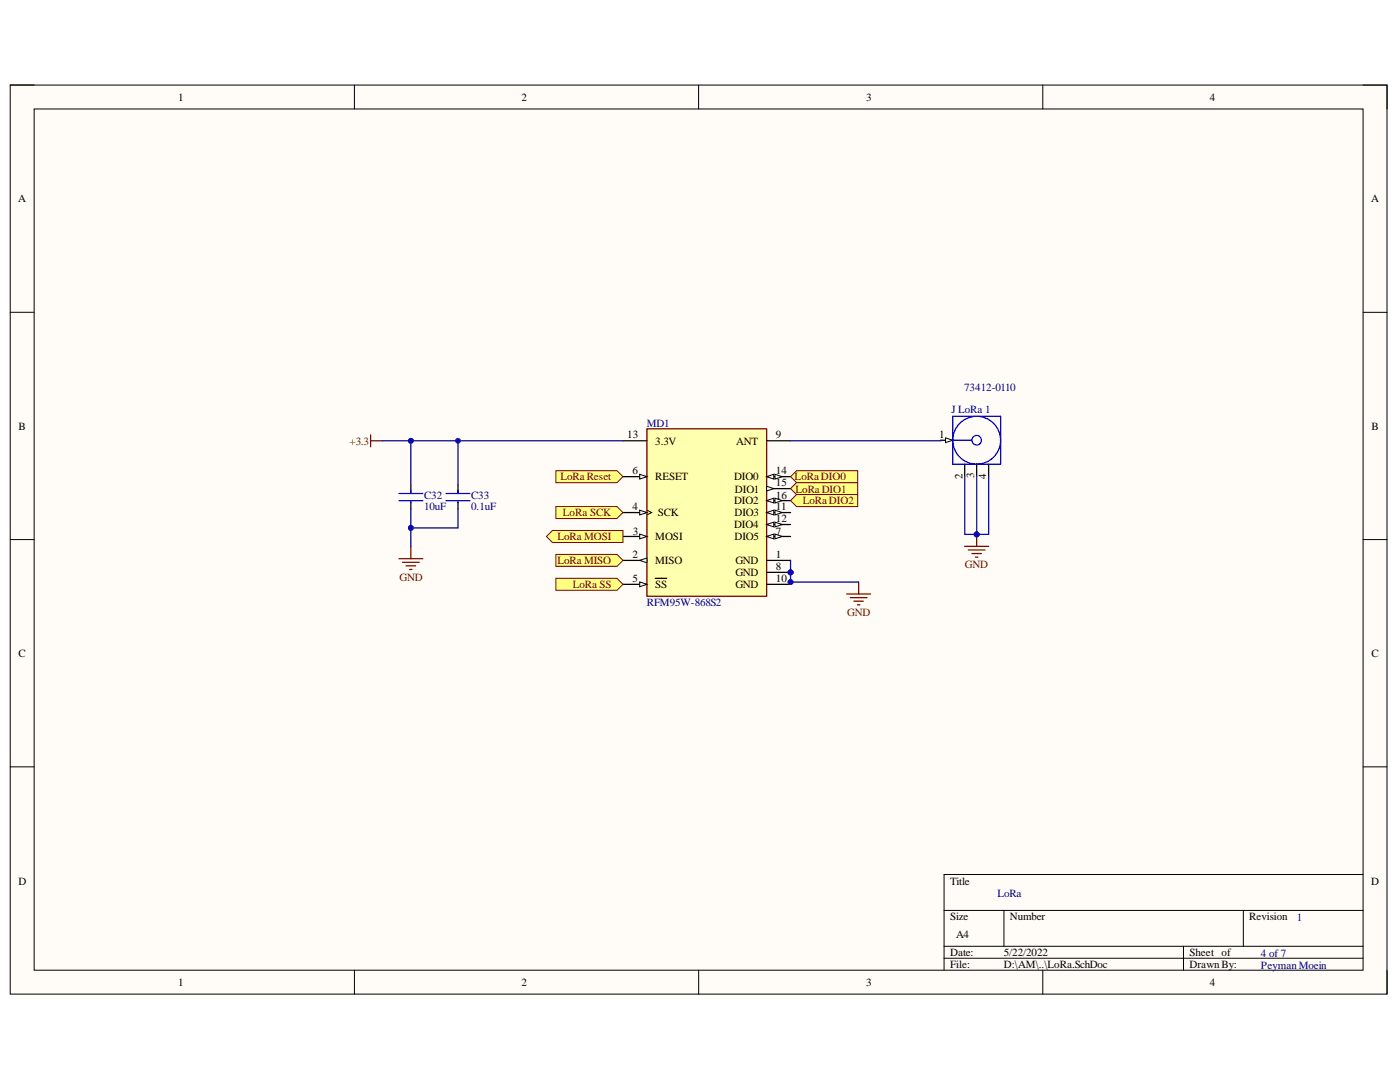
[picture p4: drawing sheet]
<svg xmlns="http://www.w3.org/2000/svg" width="279mm" height="216mm" viewBox="0 0 279 216" stroke-linecap="round" stroke-linejoin="round" font-family="sans-serif">
<defs><g id="words">
<g font-size="2.2">
<text x="35.6" y="20.1">1</text>
<text x="104.1" y="20.1">2</text>
<text x="172.9" y="20.1">3</text>
<text x="241.4" y="20.1">4</text>
<text x="3.6" y="40.4">A</text>
<text x="273.6" y="40.4">A</text>
<text x="3.7" y="85.7">B</text>
<text x="125.2" y="87.5">13</text>
<text x="130.8" y="88.8">3.3V</text>
<text x="146.9" y="88.8">ANT</text>
<text x="154.9" y="87.5">9</text>
<text x="187.4" y="87.4">1</text>
<text x="273.7" y="85.7">B</text>
<text x="126.2" y="94.7">6</text>
<text x="130.8" y="95.8">RESET</text>
<text x="146.5" y="95.8">DIO0</text>
<text x="154.9" y="94.7">14</text>
<text x="192.1" y="95.5" transform="rotate(-90 192.1 95.5)">2</text>
<text x="194.4" y="95.4" transform="rotate(-90 194.4 95.4)">3</text>
<text x="196.8" y="95.5" transform="rotate(-90 196.8 95.5)">4</text>
<text x="126.2" y="101.8">4</text>
<text x="146.5" y="100.7">DIO2</text>
<text x="146.7" y="98.3">DIO1</text>
<text x="154.9" y="97">15</text>
<text x="154.9" y="99.5">16</text>
<text x="154.9" y="101.8">11</text>
<text x="126.3" y="106.7">3</text>
<text x="130.8" y="107.8">MOSI</text>
<text x="131.3" y="103">SCK</text>
<text x="146.5" y="105.4">DIO4</text>
<text x="146.6" y="103">DIO3</text>
<text x="146.6" y="107.8">DIO5</text>
<text x="154.9" y="104.2">12</text>
<text x="154.9" y="106.7">7</text>
<text x="126.2" y="111.4">2</text>
<text x="130.8" y="112.6">MISO</text>
<text x="146.8" y="112.6">GND</text>
<text x="154.9" y="111.4">1</text>
<text x="154.9" y="113.7">8</text>
<text x="126.2" y="116.2">5</text>
<text x="130.8" y="117.4">SS</text>
<text x="146.8" y="114.9">GND</text>
<text x="146.8" y="117.4">GND</text>
<text x="154.9" y="116.2">10</text>
<text x="3.7" y="131.1">C</text>
<text x="273.7" y="131.1">C</text>
<text x="3.7" y="176.5">D</text>
<text x="189.6" y="176.5">Title</text>
<text x="273.6" y="176.5">D</text>
<text x="189.6" y="183.6">Size</text>
<text x="201.5" y="183.6">Number</text>
<text x="249.3" y="183.6">Revision</text>
<text x="189.6" y="190.8">Date:</text>
<text x="190.8" y="187.2">A4</text>
<text x="200.3" y="190.8">5/22/2022</text>
<text x="237.4" y="190.8">Sheet of</text>
<text x="35.6" y="196.8">1</text>
<text x="104.1" y="196.8">2</text>
<text x="172.9" y="196.8">3</text>
<text x="189.6" y="193.1">File:</text>
<text x="200.3" y="193.1">D:\AM\..\LoRa.SchDoc</text>
<text x="237.4" y="193.1">Drawn By:</text>
<text x="241.4" y="196.8">4</text>
</g>
<g font-size="2.2" fill="#000080">
<text x="189.9" y="82.4">J LoRa 1</text>
<text x="192.4" y="78">73412-0110</text>
<text x="129.1" y="85.1">MD1</text>
<text x="84.6" y="99.5">C32</text>
<text x="84.6" y="101.8">10uF</text>
<text x="94" y="99.5">C33</text>
<text x="94" y="101.8">0.1uF</text>
<text x="129.1" y="120.9">RFM95W-868S2</text>
<text x="199.1" y="179">LoRa</text>
<text x="258.8" y="183.8">1</text>
<text x="251.7" y="190.9">4 of 7</text>
<text x="251.7" y="193.4">PeymanMoein</text>
</g>
<g font-size="2.2" fill="#800000">
<text x="69.7" y="88.8">+3.3</text>
<text x="111.8" y="95.8">LoRa Reset</text>
<text x="158.6" y="95.8">LoRa DIO0</text>
<text x="158.8" y="98.3">LoRa DIO1</text>
<text x="160.2" y="100.7">LoRa DIO2</text>
<text x="111.2" y="107.8">LoRa MOSI</text>
<text x="112.3" y="103">LoRa SCK</text>
<text x="111.2" y="112.6">LoRa MISO</text>
<text x="192.6" y="113.3">GND</text>
<text x="79.7" y="115.9">GND</text>
<text x="114.3" y="117.4">LoRa SS</text>
<text x="169.1" y="122.9">GND</text>
</g>
</g></defs>
<path d="M2 17h274.8v181.4h-274.8z" fill-rule="evenodd" fill="#fffcf8"/>
<path d="M2 17h274.8v181.4h-274.8z" fill="none" stroke="#000" stroke-width=".2"/>
<path d="M6.8 21.7h265.2v171.9h-265.2z" fill-rule="evenodd" fill="#fffcf8"/>
<g fill="none" stroke="#000" stroke-width=".2">
<path d="M2 17h4.8M70.7 17v4.7M139.4 17v4.7M208.1 17v4.7M272 17h4.8v4.7M6.8 21.7h265.2v171.9h-265.2zM2 62.3h4.8M272 62.3h4.8M2 107.7h4.8M272 107.7h4.8M2 153h4.8M272 153h4.8"/>
<path d="M272 174.5h-83.6v19.1M70.7 193.6v4.8M139.4 193.6v4.8M188.4 181.7h83.6M188.4 188.8h83.6M188.4 191.2h83.6M200.4 181.7v7.1M208.1 193.6v4.8M236.2 188.8v4.8M248.1 181.7v7.1M276.8 193.6v4.8"/>
</g>
<path d="M74 86.8v2.3M74 88h2.4" fill="none" stroke="#800000" stroke-width=".25"/>
<circle cx="157.8" cy="114.2" r=".48" fill="#000080"/>
<circle cx="157.8" cy="114.2" r=".48" fill="none" stroke="#000080" stroke-width=".2"/>
<path d="M129.1 85.6h23.9v33.4h-23.9z" fill-rule="evenodd" fill="#ffffb0"/>
<path d="M129.1 85.6h23.9v33.4h-23.9z" fill="none" stroke="#800000" stroke-width=".25"/>
<path d="M153 95.1h4.8" fill="none" stroke="#000" stroke-width=".25"/>
<path d="M153 95.1l1.4-.5v1z" fill="#f8fcff"/>
<path d="M153 95.1l1.4-.5v1z" fill="none" stroke="#000" stroke-width=".2"/>
<path d="M154.7 94.6l1.4 .5-1.4 .5z" fill="#f8fcff"/>
<path d="M154.7 94.6l1.4 .5-1.4 .5z" fill="none" stroke="#000" stroke-width=".2"/>
<path d="M153 97.5h4.8" fill="none" stroke="#000" stroke-width=".25"/>
<path d="M153 97l1.4 .5-1.4 .5z" fill="#f8fcff"/>
<path d="M153 97l1.4 .5-1.4 .5z" fill="none" stroke="#000" stroke-width=".2"/>
<path d="M153 99.9h4.8" fill="none" stroke="#000" stroke-width=".25"/>
<path d="M153 99.9l1.4-.5v1z" fill="#f8fcff"/>
<path d="M153 99.9l1.4-.5v1z" fill="none" stroke="#000" stroke-width=".2"/>
<path d="M154.7 99.4l1.4 .5-1.4 .5z" fill="#f8fcff"/>
<path d="M154.7 99.4l1.4 .5-1.4 .5z" fill="none" stroke="#000" stroke-width=".2"/>
<path d="M153 102.3h4.8" fill="none" stroke="#000" stroke-width=".25"/>
<path d="M153 102.3l1.4-.5v.9z" fill="#f8fcff"/>
<path d="M153 102.3l1.4-.5v.9z" fill="none" stroke="#000" stroke-width=".2"/>
<path d="M154.7 101.8l1.4 .5-1.4 .4z" fill="#f8fcff"/>
<path d="M154.7 101.8l1.4 .5-1.4 .4z" fill="none" stroke="#000" stroke-width=".2"/>
<path d="M153 104.7h4.8" fill="none" stroke="#000" stroke-width=".25"/>
<path d="M153 104.7l1.4-.5v.9z" fill="#f8fcff"/>
<path d="M153 104.7l1.4-.5v.9z" fill="none" stroke="#000" stroke-width=".2"/>
<path d="M154.7 104.2l1.4 .5-1.4 .4z" fill="#f8fcff"/>
<path d="M154.7 104.2l1.4 .5-1.4 .4z" fill="none" stroke="#000" stroke-width=".2"/>
<path d="M153 107h4.8" fill="none" stroke="#000" stroke-width=".25"/>
<path d="M153 107l1.4-.4v.9z" fill="#f8fcff"/>
<path d="M153 107l1.4-.4v.9z" fill="none" stroke="#000" stroke-width=".2"/>
<path d="M154.7 106.6l1.4 .4-1.4 .5z" fill="#f8fcff"/>
<path d="M154.7 106.6l1.4 .4-1.4 .5z" fill="none" stroke="#000" stroke-width=".2"/>
<path d="M124.3 88h4.8M124.3 116.6h4.8" fill="none" stroke="#000" stroke-width=".25"/>
<path d="M127.7 116.1l1.4 .5-1.4 .5z" fill="#f8fcff"/>
<path d="M127.7 116.1l1.4 .5-1.4 .5z" fill="none" stroke="#000" stroke-width=".2"/>
<path d="M153 88h4.8M124.3 111.8h4.8M130.8 115.4h2.3" fill="none" stroke="#000" stroke-width=".25"/>
<path d="M127.7 111.8l1.4-.5v1z" fill="#f8fcff"/>
<path d="M127.7 111.8l1.4-.5v1z" fill="none" stroke="#000" stroke-width=".2"/>
<path d="M124.3 107h4.8" fill="none" stroke="#000" stroke-width=".25"/>
<path d="M127.7 106.6l1.4 .4-1.4 .5z" fill="#f8fcff"/>
<path d="M127.7 106.6l1.4 .4-1.4 .5z" fill="none" stroke="#000" stroke-width=".2"/>
<path d="M124.3 95.1h4.8" fill="none" stroke="#000" stroke-width=".25"/>
<path d="M127.7 94.6l1.4 .5-1.4 .5z" fill="#f8fcff"/>
<path d="M127.7 94.6l1.4 .5-1.4 .5z" fill="none" stroke="#000" stroke-width=".2"/>
<path d="M124.3 102.3h4.8" fill="none" stroke="#000" stroke-width=".25"/>
<path d="M127.7 101.8l1.4 .5-1.4 .4z" fill="#f8fcff"/>
<path d="M127.7 101.8l1.4 .5-1.4 .4zM129.1 101.8l1 .5-1 .4" fill="none" stroke="#000" stroke-width=".2"/>
<path d="M153 111.8h4.8M153 114.2h4.8" fill="none" stroke="#000" stroke-width=".25"/>
<circle cx="157.8" cy="114.2" r=".48" fill="#000080"/>
<circle cx="157.8" cy="114.2" r=".48" fill="none" stroke="#000080" stroke-width=".2"/>
<path d="M153 116.6h4.8" fill="none" stroke="#000" stroke-width=".25"/>
<path d="M169 118.5h4.7M169.7 119.2h3.3M170.4 120h1.9M171.4 116.1v2.4M171.1 120.7h.5" fill="none" stroke="#800000" stroke-width=".25"/>
<path d="M110.9 93.9h12.2l1.2 1.2-1.2 1.2h-12.2z" fill-rule="evenodd" fill="#ffff80"/>
<path d="M110.9 93.9h12.2l1.2 1.2-1.2 1.2h-12.2z" fill="none" stroke="#800000" stroke-width=".2"/>
<path d="M110.9 101.1h12.2l1.2 1.2-1.2 1.2h-12.2z" fill-rule="evenodd" fill="#ffff80"/>
<path d="M110.9 101.1h12.2l1.2 1.2-1.2 1.2h-12.2z" fill="none" stroke="#800000" stroke-width=".2"/>
<path d="M109 107l1.2-1.1h14.1v2.3h-14.1z" fill-rule="evenodd" fill="#ffff80"/>
<path d="M109 107l1.2-1.1h14.1v2.3h-14.1z" fill="none" stroke="#800000" stroke-width=".2"/>
<path d="M110.9 110.6h12.2l1.2 1.2-1.2 1.2h-12.2z" fill-rule="evenodd" fill="#ffff80"/>
<path d="M110.9 110.6h12.2l1.2 1.2-1.2 1.2h-12.2z" fill="none" stroke="#800000" stroke-width=".2"/>
<path d="M110.9 115.4h12.2l1.2 1.2-1.2 1.2h-12.2z" fill-rule="evenodd" fill="#ffff80"/>
<path d="M110.9 115.4h12.2l1.2 1.2-1.2 1.2h-12.2z" fill="none" stroke="#800000" stroke-width=".2"/>
<path d="M157.8 95.1l1.2-1.2h12.2v2.4h-12.2z" fill-rule="evenodd" fill="#ffff80"/>
<path d="M157.8 95.1l1.2-1.2h12.2v2.4h-12.2z" fill="none" stroke="#800000" stroke-width=".2"/>
<path d="M157.8 97.5l1.2-1.2h12.2v2.4h-12.2z" fill-rule="evenodd" fill="#ffff80"/>
<path d="M157.8 97.5l1.2-1.2h12.2v2.4h-12.2z" fill="none" stroke="#800000" stroke-width=".2"/>
<path d="M159 98.7h12.2v2.4h-12.2l-1.2-1.2z" fill-rule="evenodd" fill="#ffff80"/>
<path d="M159 98.7h12.2v2.4h-12.2l-1.2-1.2z" fill="none" stroke="#800000" stroke-width=".2"/>
<path d="M82 96.8v1.7M91.4 96.8v1.7M187.8 87.8h2.3M82 100.1v1.5M91.4 100.1v1.5" fill="none" stroke="#000" stroke-width=".25"/>
<path d="M79.6 98.5h4.8M79.6 99.9h4.8M82 97.8v.7M89 98.5h4.8M89 99.9h4.8M91.4 97.8v.7M82 100.1v.3M91.4 100.1v.3" fill="none" stroke="#00f" stroke-width=".25"/>
<path d="M79.6 111.5h4.8M80.3 112.2h3.4M81 112.9h1.9M81.8 113.6h.4M82 109.1v2.4" fill="none" stroke="#800000" stroke-width=".25"/>
<path d="M188.7 87.4l1.4 .4-1.4 .5z" fill="#f8fcff"/>
<path d="M188.7 87.4l1.4 .4-1.4 .5z" fill="none" stroke="#000" stroke-width=".2"/>
<path d="M192.5 92.6v2.4M194.9 92.6v2.4M197.3 92.6v2.4" fill="none" stroke="#000" stroke-width=".25"/>
<g fill="none" stroke="#00f" stroke-width=".25">
<path d="M190.1 83.1h9.6v9.5h-9.6zM190.1 87.8h3.9"/>
<circle cx="194.9" cy="87.8" r="4.8"/>
<circle cx="194.9" cy="87.8" r=".95"/>
</g>
<path d="M192.5 109h4.8M193.2 109.7h3.4M194 110.5h1.9M194.7 111.2h.5M194.9 106.6v2.4" fill="none" stroke="#800000" stroke-width=".25"/>
<circle cx="194.9" cy="106.6" r=".48" fill="#000080"/>
<circle cx="194.9" cy="106.6" r=".48" fill="none" stroke="#000080" stroke-width=".2"/>
<path d="M157.8 111.8v4.3h13.6" fill="none" stroke="#000080" stroke-width=".25"/>
<circle cx="157.8" cy="114.2" r=".48" fill="#000080"/>
<circle cx="157.8" cy="114.2" r=".48" fill="none" stroke="#000080" stroke-width=".2"/>
<circle cx="157.8" cy="116.1" r=".48" fill="#000080"/>
<circle cx="157.8" cy="116.1" r=".48" fill="none" stroke="#000080" stroke-width=".2"/>
<path d="M157.8 116.1v.5" fill="none" stroke="#000080" stroke-width=".25"/>
<circle cx="157.8" cy="116.1" r=".48" fill="#000080"/>
<circle cx="157.8" cy="116.1" r=".48" fill="none" stroke="#000080" stroke-width=".2"/>
<path d="M82 88v8.8" fill="none" stroke="#000080" stroke-width=".25"/>
<circle cx="82" cy="88" r=".48" fill="#000080"/>
<circle cx="82" cy="88" r=".48" fill="none" stroke="#000080" stroke-width=".2"/>
<path d="M91.4 88v8.8" fill="none" stroke="#000080" stroke-width=".25"/>
<circle cx="91.4" cy="88" r=".48" fill="#000080"/>
<circle cx="91.4" cy="88" r=".48" fill="none" stroke="#000080" stroke-width=".2"/>
<path d="M91.4 101.6v3.7h-9.4" fill="none" stroke="#000080" stroke-width=".25"/>
<circle cx="82" cy="105.3" r=".48" fill="#000080"/>
<circle cx="82" cy="105.3" r=".48" fill="none" stroke="#000080" stroke-width=".2"/>
<path d="M194.9 95v11.6" fill="none" stroke="#000080" stroke-width=".25"/>
<circle cx="194.9" cy="106.6" r=".48" fill="#000080"/>
<circle cx="194.9" cy="106.6" r=".48" fill="none" stroke="#000080" stroke-width=".2"/>
<path d="M76.4 88h47.9" fill="none" stroke="#000080" stroke-width=".25"/>
<circle cx="82" cy="88" r=".48" fill="#000080"/>
<circle cx="82" cy="88" r=".48" fill="none" stroke="#000080" stroke-width=".2"/>
<path d="M82 101.6v7.5" fill="none" stroke="#000080" stroke-width=".25"/>
<circle cx="82" cy="105.3" r=".48" fill="#000080"/>
<circle cx="82" cy="105.3" r=".48" fill="none" stroke="#000080" stroke-width=".2"/>
<path d="M192.5 95v11.6h4.8v-11.6" fill="none" stroke="#000080" stroke-width=".25"/>
<circle cx="194.9" cy="106.6" r=".48" fill="#000080"/>
<circle cx="194.9" cy="106.6" r=".48" fill="none" stroke="#000080" stroke-width=".2"/>
<path d="M187.8 87.8v.2h-30" fill="none" stroke="#000080" stroke-width=".25"/>
<use href="#words"/>
</svg>
